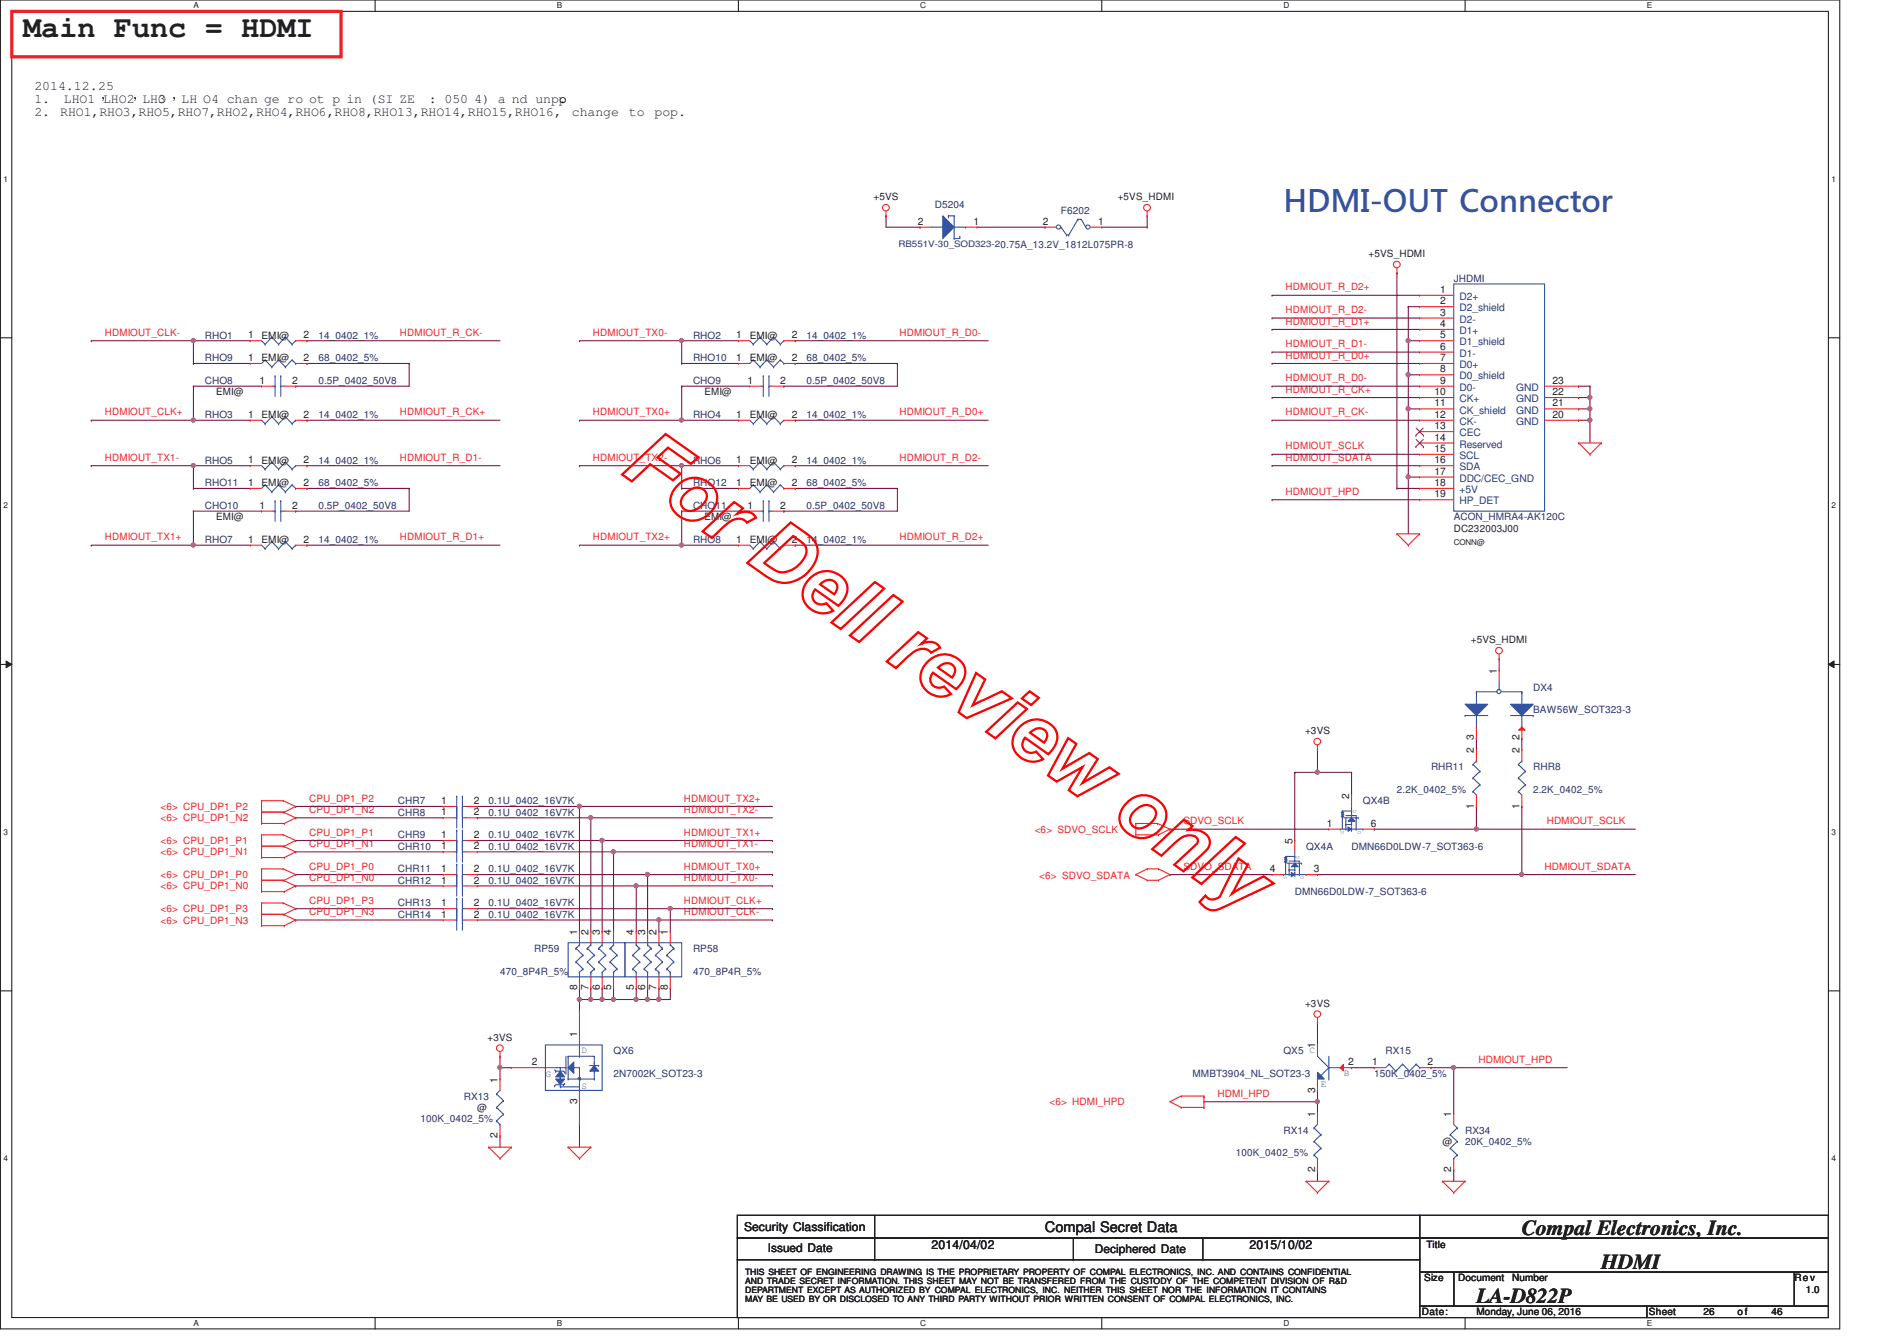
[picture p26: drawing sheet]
<svg xmlns="http://www.w3.org/2000/svg" width="297mm" height="210mm" viewBox="0 0 297 210" stroke-linecap="round" stroke-linejoin="round" font-family="sans-serif">
<defs><g id="words">
<text font-size="4.7" fill="#221f1f" x="3.6" y="5.7">Main Func = HDMI</text>
<text font-size="4.7" fill="#3452a4" x="201" y="33.2">HDMI-OUT Connector</text>
<g font-size="3.3" fill="#221f1f">
<text x="238.3" y="193.3">Compal Electronics, Inc.</text>
<text x="231.2" y="203.9">LA-D822P</text>
<text x="250.7" y="198.6">HDMI</text>
</g>
<text font-size="2.3" fill="#221f1f" x="163.6" y="192.9">Compal Secret Data</text>
<g font-size="2.1" fill="#221f1f">
<text x="5.4" y="14.1">2014.12.25</text>
<text x="5.4" y="16.1">1.</text>
<text x="10" y="16.1">LHO1 LHO2 LHO</text>
<text x="24.7" y="16.1">3</text>
<text x="28.4" y="16.1">LH O4 chan ge ro ot p in (SI ZE</text>
<text x="67.2" y="16.1">: 050 4) a nd unpo</text>
<text x="87.5" y="16.1">p</text>
<text x="87.5" y="16.1">.</text>
<text x="5.4" y="18.2">2.</text>
<text x="9.4" y="18.2">RHO1,RHO3,RHO5,RHO7,RHO2,RHO4,RHO6,RHO8,RHO13,RHO14,RHO15,RHO16,</text>
<text x="89.6" y="18.2">change</text>
<text x="98.5" y="18.2">to</text>
<text x="102.5" y="18.2">pop.</text>
</g>
<g font-size="1.9" fill="#221f1f">
<text x="116.5" y="192.6">Security Classification</text>
<text x="120.2" y="196">Issued Date</text>
<text x="145.8" y="195.6">2014/04/02</text>
<text x="171.5" y="196.2">Deciphered Date</text>
<text x="195.6" y="195.6">2015/10/02</text>
</g>
<g font-size="1.6" fill="#221f1f">
<text x="136.8" y="31.3">+5VS</text>
<text x="143.7" y="35.2">2</text>
<text x="152.4" y="35.2">1</text>
<text x="163.3" y="35.2">2</text>
<text x="172" y="35.2">1</text>
<text x="175" y="31.3">+5VS_HDMI</text>
<text x="214.3" y="40.2">+5VS_HDMI</text>
<text x="225.5" y="45.8">1</text>
<text x="225.5" y="47.6">2</text>
<text x="38.8" y="53">1</text>
<text x="41" y="53">EMI@</text>
<text x="47.5" y="53">2</text>
<text x="115.3" y="53">1</text>
<text x="117.4" y="53">EMI@</text>
<text x="124" y="53">2</text>
<text x="225.5" y="49.4">3</text>
<text x="225.5" y="51.2">4</text>
<text x="225.5" y="53">5</text>
<text x="38.8" y="56.5">1</text>
<text x="41" y="56.6">EMI@</text>
<text x="47.5" y="56.5">2</text>
<text x="115.3" y="56.5">1</text>
<text x="117.4" y="56.6">EMI@</text>
<text x="124" y="56.5">2</text>
<text x="225.5" y="54.7">6</text>
<text x="225.5" y="56.5">7</text>
<text x="225.5" y="58.3">8</text>
<text x="33.8" y="61.9">EMI@</text>
<text x="38.8" y="65.4">1</text>
<text x="40.6" y="60.1">1</text>
<text x="41" y="65.4">EMI@</text>
<text x="45.7" y="60.1">2</text>
<text x="47.5" y="65.4">2</text>
<text x="110.3" y="61.9">EMI@</text>
<text x="115.3" y="65.4">1</text>
<text x="117.1" y="60.1">1</text>
<text x="117.4" y="65.4">EMI@</text>
<text x="122.2" y="60.1">2</text>
<text x="124" y="65.4">2</text>
<text x="224.6" y="61.8">10</text>
<text x="224.6" y="63.6">11</text>
<text x="224.6" y="65.4">12</text>
<text x="225.5" y="60.1">9</text>
<text x="243.1" y="65.4">20</text>
<text x="243.1" y="63.6">21</text>
<text x="243.1" y="61.8">22</text>
<text x="243.1" y="60.1">23</text>
<text x="224.6" y="67.2">13</text>
<text x="224.6" y="69">14</text>
<text x="224.6" y="70.7">15</text>
<text x="38.8" y="72.5">1</text>
<text x="38.8" y="76.1">1</text>
<text x="41" y="72.6">EMI@</text>
<text x="41" y="76.1">EMI@</text>
<text x="47.5" y="72.5">2</text>
<text x="47.5" y="76.1">2</text>
<text x="115.3" y="76.1">1</text>
<text x="115.3" y="72.5">1</text>
<text x="117.4" y="76.1">EMI@</text>
<text x="117.4" y="72.6">EMI@</text>
<text x="124" y="76.1">2</text>
<text x="124" y="72.5">2</text>
<text x="224.6" y="72.5">16</text>
<text x="224.6" y="74.3">17</text>
<text x="224.6" y="76.1">18</text>
<text x="224.6" y="77.8">19</text>
<text x="33.8" y="81.4">EMI@</text>
<text x="40.6" y="79.6">1</text>
<text x="45.7" y="79.6">2</text>
<text x="110.3" y="81.4">EMI@</text>
<text x="117.1" y="79.6">1</text>
<text x="122.2" y="79.6">2</text>
<text x="227.6" y="83.2">DC232003J00</text>
<text x="38.8" y="85">1</text>
<text x="41" y="85">EMI@</text>
<text x="47.5" y="85">2</text>
<text x="115.3" y="85">1</text>
<text x="117.4" y="85">EMI@</text>
<text x="124" y="85">2</text>
<text x="230.3" y="100.7">+5VS_HDMI</text>
<text x="234.4" y="105.4" transform="rotate(-90 234.4 105.4)">1</text>
<text x="204.3" y="114.9">+3VS</text>
<text x="230.8" y="117.9" transform="rotate(-90 230.8 117.9)">2</text>
<text x="230.8" y="115.9" transform="rotate(-90 230.8 115.9)">3</text>
<text x="237.9" y="117.9" transform="rotate(-90 237.9 117.9)">2</text>
<text x="237.9" y="115.9" transform="rotate(-90 237.9 115.9)">2</text>
<text x="69.1" y="125.8">1</text>
<text x="74.2" y="125.8">2</text>
<text x="211.2" y="125" transform="rotate(-90 211.2 125)">2</text>
<text x="69.1" y="127.6">1</text>
<text x="69.1" y="131.2">1</text>
<text x="74.2" y="127.6">2</text>
<text x="74.2" y="131.2">2</text>
<text x="207.7" y="129.4">1</text>
<text x="214.6" y="129.4">6</text>
<text x="230.8" y="126.6" transform="rotate(-90 230.8 126.6)">1</text>
<text x="237.9" y="126.6" transform="rotate(-90 237.9 126.6)">1</text>
<text x="69.1" y="133">1</text>
<text x="69.1" y="136.5">1</text>
<text x="74.2" y="133">2</text>
<text x="74.2" y="136.5">2</text>
<text x="198.8" y="136.5">4</text>
<text x="202.4" y="132.1" transform="rotate(-90 202.4 132.1)">5</text>
<text x="205.7" y="136.5">3</text>
<text x="69.1" y="138.3">1</text>
<text x="69.1" y="141.8">1</text>
<text x="69.1" y="143.6">1</text>
<text x="74.2" y="138.3">2</text>
<text x="74.2" y="141.8">2</text>
<text x="74.2" y="143.6">2</text>
<text x="90.4" y="146.3" transform="rotate(-90 90.4 146.3)">1</text>
<text x="92.1" y="146.3" transform="rotate(-90 92.1 146.3)">2</text>
<text x="93.9" y="146.3" transform="rotate(-90 93.9 146.3)">3</text>
<text x="95.7" y="146.3" transform="rotate(-90 95.7 146.3)">4</text>
<text x="99.2" y="146.3" transform="rotate(-90 99.2 146.3)">4</text>
<text x="101" y="146.3" transform="rotate(-90 101 146.3)">3</text>
<text x="102.8" y="146.3" transform="rotate(-90 102.8 146.3)">2</text>
<text x="104.6" y="146.3" transform="rotate(-90 104.6 146.3)">1</text>
<text x="90.4" y="155" transform="rotate(-90 90.4 155)">8</text>
<text x="92.1" y="155" transform="rotate(-90 92.1 155)">7</text>
<text x="93.9" y="155" transform="rotate(-90 93.9 155)">6</text>
<text x="95.7" y="155" transform="rotate(-90 95.7 155)">5</text>
<text x="99.2" y="155" transform="rotate(-90 99.2 155)">5</text>
<text x="101" y="155" transform="rotate(-90 101 155)">6</text>
<text x="102.8" y="155" transform="rotate(-90 102.8 155)">7</text>
<text x="104.6" y="155" transform="rotate(-90 104.6 155)">8</text>
<text x="204.3" y="157.6">+3VS</text>
<text x="76.3" y="162.9">+3VS</text>
<text x="83.3" y="166.7">2</text>
<text x="90.4" y="162.3" transform="rotate(-90 90.4 162.3)">1</text>
<text x="205.9" y="164.1" transform="rotate(-90 205.9 164.1)">1</text>
<text x="211.1" y="166.7">2</text>
<text x="214.8" y="166.7">1</text>
<text x="223.5" y="166.7">2</text>
<text x="74.7" y="173.9">@</text>
<text x="77.9" y="169.4" transform="rotate(-90 77.9 169.4)">1</text>
<text x="90.4" y="172.8" transform="rotate(-90 90.4 172.8)">3</text>
<text x="205.9" y="171" transform="rotate(-90 205.9 171)">3</text>
<text x="77.9" y="178.1" transform="rotate(-90 77.9 178.1)">2</text>
<text x="205.9" y="174.8" transform="rotate(-90 205.9 174.8)">1</text>
<text x="225.9" y="179.2">@</text>
<text x="227.2" y="174.8" transform="rotate(-90 227.2 174.8)">1</text>
<text x="205.9" y="183.5" transform="rotate(-90 205.9 183.5)">2</text>
<text x="227.2" y="183.5" transform="rotate(-90 227.2 183.5)">2</text>
<text x="223.4" y="195.4">Title</text>
<text x="223" y="200.6">Size</text>
<text x="228.3" y="200.6">Document</text>
<text x="236.8" y="200.6">Number</text>
<text x="281" y="200.6">Rev</text>
<text x="282.7" y="202.3">1.0</text>
<text x="222.6" y="205.9">Date:</text>
<text x="231.2" y="205.9">Monday, June 06, 2016</text>
<text x="258.2" y="205.9">Sheet</text>
<text x="266.7" y="205.9">26</text>
<text x="272.1" y="205.9">o f</text>
<text x="277.4" y="205.9">46</text>
</g>
<g font-size="1.6" fill="#272972">
<text x="146.4" y="32.6">D5204</text>
<text x="166.1" y="33.4">F6202</text>
<text x="227.6" y="44.1">JHDMI</text>
<text x="32.1" y="53">RHO1</text>
<text x="49.8" y="53">14_0402_1%</text>
<text x="108.5" y="53">RHO2</text>
<text x="126.3" y="53">14_0402_1%</text>
<text x="32.1" y="56.6">RHO9</text>
<text x="49.8" y="56.6">68_0402_5%</text>
<text x="108.5" y="56.6">RHO10</text>
<text x="126.3" y="56.6">68_0402_5%</text>
<text x="32.1" y="65.4">RHO3</text>
<text x="32.1" y="60.1">CHO8</text>
<text x="49.8" y="65.4">14_0402_1%</text>
<text x="49.8" y="60.1">0.5P_0402_50V8</text>
<text x="108.5" y="65.4">RHO4</text>
<text x="108.5" y="60.1">CHO9</text>
<text x="126.3" y="65.4">14_0402_1%</text>
<text x="126.3" y="60.1">0.5P_0402_50V8</text>
<text x="32.1" y="72.6">RHO5</text>
<text x="32.1" y="76.1">RHO11</text>
<text x="49.8" y="72.6">14_0402_1%</text>
<text x="49.8" y="76.1">68_0402_5%</text>
<text x="108.5" y="76.1">RHO12</text>
<text x="108.5" y="72.6">RHO6</text>
<text x="126.3" y="72.6">14_0402_1%</text>
<text x="126.3" y="76.1">68_0402_5%</text>
<text x="32.1" y="79.7">CHO10</text>
<text x="49.8" y="79.7">0.5P_0402_50V8</text>
<text x="108.5" y="79.7">CHO11</text>
<text x="126.3" y="79.7">0.5P_0402_50V8</text>
<text x="227.6" y="81.4">ACON_HMRA4-AK120C</text>
<text x="32.1" y="85">RHO7</text>
<text x="49.8" y="85">14_0402_1%</text>
<text x="108.5" y="85">RHO8</text>
<text x="126.3" y="85">14_0402_1%</text>
<text x="240.1" y="108.1">DX4</text>
<text x="240.1" y="111.7">BAW56W_SOT323-3</text>
<text x="62.3" y="125.9">CHR7</text>
<text x="76.5" y="125.9">0.1U_0402_16V7K</text>
<text x="213.4" y="125.9">QX4B</text>
<text x="218.7" y="124.1">2.2K_0402_5%</text>
<text x="224.1" y="120.6">RHR11</text>
<text x="240.1" y="120.6">RHR8</text>
<text x="240.1" y="124.1">2.2K_0402_5%</text>
<text x="62.3" y="127.7">CHR8</text>
<text x="62.3" y="131.2">CHR9</text>
<text x="76.5" y="127.7">0.1U_0402_16V7K</text>
<text x="76.5" y="131.2">0.1U_0402_16V7K</text>
<text x="62.3" y="133">CHR10</text>
<text x="62.3" y="136.6">CHR11</text>
<text x="76.5" y="133">0.1U_0402_16V7K</text>
<text x="76.5" y="136.6">0.1U_0402_16V7K</text>
<text x="204.5" y="133">QX4A</text>
<text x="211.6" y="133">DMN66D0LDW-7_SOT363-6</text>
<text x="62.3" y="138.3">CHR12</text>
<text x="62.3" y="141.9">CHR13</text>
<text x="62.3" y="143.7">CHR14</text>
<text x="76.5" y="138.3">0.1U_0402_16V7K</text>
<text x="76.5" y="141.9">0.1U_0402_16V7K</text>
<text x="76.5" y="143.7">0.1U_0402_16V7K</text>
<text x="202.7" y="140.1">DMN66D0LDW-7_SOT363-6</text>
<text x="83.6" y="149">RP59</text>
<text x="108.5" y="149">RP58</text>
<text x="78.3" y="152.6">470_8P4R_5%</text>
<text x="108.5" y="152.6">470_8P4R_5%</text>
<text x="96.1" y="165">QX6</text>
<text x="201" y="165">QX5 C</text>
<text x="217" y="165">RX15</text>
<text x="72.6" y="172.1">RX13</text>
<text x="96.1" y="168.6">2N7002K_SOT23-3</text>
<text x="186.7" y="168.6">MMBT3904_NL_SOT23-3</text>
<text x="215.2" y="168.6">150K_0402_5%</text>
<text x="65.8" y="175.7">100K_0402_5%</text>
<text x="201" y="177.4">RX14</text>
<text x="229.4" y="177.4">RX34</text>
<text x="229.4" y="179.2">20K_0402_5%</text>
<text x="193.5" y="181">100K_0402_5%</text>
</g>
<g font-size="1.6" fill="#ed2023">
<text x="201.3" y="45.5">HDMIOUT_R_D2+</text>
<text x="16.4" y="52.6">HDMIOUT_CLK-</text>
<text x="62.6" y="52.6">HDMIOUT_R_CK-</text>
<text x="92.9" y="52.6">HDMIOUT_TX0-</text>
<text x="140.9" y="52.6">HDMIOUT_R_D0-</text>
<text x="201.3" y="49">HDMIOUT_R_D2-</text>
<text x="201.3" y="50.8">HDMIOUT_R_D1+</text>
<text x="201.3" y="54.4">HDMIOUT_R_D1-</text>
<text x="201.3" y="59.7">HDMIOUT_R_D0-</text>
<text x="201.3" y="56.1">HDMIOUT_R_D0+</text>
<text x="16.4" y="65">HDMIOUT_CLK+</text>
<text x="62.6" y="65">HDMIOUT_R_CK+</text>
<text x="92.9" y="65">HDMIOUT_TX0+</text>
<text x="140.9" y="65">HDMIOUT_R_D0+</text>
<text x="201.3" y="61.5">HDMIOUT_R_CK+</text>
<text x="201.3" y="65">HDMIOUT_R_CK-</text>
<text x="201.3" y="70.4">HDMIOUT_SCLK</text>
<text x="16.4" y="72.1">HDMIOUT_TX1-</text>
<text x="62.6" y="72.1">HDMIOUT_R_D1-</text>
<text x="92.9" y="72.1">HDMIOUT_TX2-</text>
<text x="140.9" y="72.1">HDMIOUT_R_D2-</text>
<text x="201.3" y="72.1">HDMIOUT_SDATA</text>
<text x="201.3" y="77.5">HDMIOUT_HPD</text>
<text x="16.4" y="84.6">HDMIOUT_TX1+</text>
<text x="62.6" y="84.6">HDMIOUT_R_D1+</text>
<text x="92.9" y="84.6">HDMIOUT_TX2+</text>
<text x="140.9" y="84.6">HDMIOUT_R_D2+</text>
<text x="48.4" y="125.5">CPU_DP1_P2</text>
<text x="107.1" y="125.5">HDMIOUT_TX2+</text>
<text x="25.1" y="126.8">&lt;6&gt; CPU_DP1_P2</text>
<text x="25.1" y="128.6">&lt;6&gt; CPU_DP1_N2</text>
<text x="48.4" y="130.8">CPU_DP1_P1</text>
<text x="48.4" y="127.2">CPU_DP1_N2</text>
<text x="107.1" y="127.2">HDMIOUT_TX2-</text>
<text x="107.1" y="130.8">HDMIOUT_TX1+</text>
<text x="162" y="130.3">&lt;6&gt; SDVO_SCLK</text>
<text x="185.3" y="129">SDVO_SCLK</text>
<text x="242.2" y="129">HDMIOUT_SCLK</text>
<text x="25.1" y="132.1">&lt;6&gt; CPU_DP1_P1</text>
<text x="25.1" y="133.9">&lt;6&gt; CPU_DP1_N1</text>
<text x="25.1" y="137.4">&lt;6&gt; CPU_DP1_P0</text>
<text x="48.4" y="136.1">CPU_DP1_P0</text>
<text x="48.4" y="137.9">CPU_DP1_N0</text>
<text x="48.4" y="132.6">CPU_DP1_N1</text>
<text x="107.1" y="132.6">HDMIOUT_TX1-</text>
<text x="107.1" y="137.9">HDMIOUT_TX0-</text>
<text x="107.1" y="136.1">HDMIOUT_TX0+</text>
<text x="162.7" y="137.6">&lt;6&gt; SDVO_SDATA</text>
<text x="185.3" y="136.1">SDVO_SDATA</text>
<text x="241.9" y="136.1">HDMIOUT_SDATA</text>
<text x="25.1" y="139.2">&lt;6&gt; CPU_DP1_N0</text>
<text x="25.1" y="142.8">&lt;6&gt; CPU_DP1_P3</text>
<text x="48.4" y="141.5">CPU_DP1_P3</text>
<text x="48.4" y="143.2">CPU_DP1_N3</text>
<text x="107.1" y="143.2">HDMIOUT_CLK-</text>
<text x="107.1" y="141.5">HDMIOUT_CLK+</text>
<text x="25.1" y="144.6">&lt;6&gt; CPU_DP1_N3</text>
<text x="231.5" y="166.4">HDMIOUT_HPD</text>
<text x="164.3" y="173">&lt;6&gt; HDMI_HPD</text>
<text x="190.6" y="171.7">HDMI_HPD</text>
</g>
<g font-size="1.6" fill="#19427d">
<text x="228.5" y="46.9">D2+</text>
<text x="228.5" y="48.7">D2_shield</text>
<text x="228.5" y="50.5">D2-</text>
<text x="228.5" y="52.3">D1+</text>
<text x="228.5" y="54.1">D1_shield</text>
<text x="228.5" y="55.8">D1-</text>
<text x="228.5" y="57.6">D0+</text>
<text x="228.5" y="59.4">D0_shield</text>
<text x="228.5" y="61.2">D0-</text>
<text x="228.5" y="62.9">CK+</text>
<text x="228.5" y="64.7">CK_shield</text>
<text x="237.4" y="64.7">GND</text>
<text x="237.4" y="62.9">GND</text>
<text x="237.4" y="61.2">GND</text>
<text x="228.5" y="66.5">CK-</text>
<text x="228.5" y="68.3">CEC</text>
<text x="228.5" y="70.1">Reserved</text>
<text x="228.5" y="71.8">SCL</text>
<text x="237.4" y="66.5">GND</text>
<text x="228.5" y="73.6">SDA</text>
<text x="228.5" y="75.4">DDC/CEC_GND</text>
<text x="228.5" y="77.2">+5V</text>
<text x="228.5" y="78.9">HP_DET</text>
</g>
<g font-size="1.5" fill="#3452a4">
<text x="91.1" y="164.8">D</text>
<text x="85.4" y="168.5">G</text>
<text x="91.1" y="170.5">S</text>
<text x="206.8" y="170.1">E</text>
<text x="210.4" y="168.3">B</text>
</g>
<text font-size="1.4" fill="#272972" x="140.7" y="38.6">RB551V-30_SOD323-20.75A_13.2V_1812L075PR-8</text>
<g font-size="1.4" fill="#221f1f">
<text x="116.7" y="199.6">THIS SHEET OF ENGINEERING DRAWING IS THE PROPRIETARY PROPERTY OF COMPAL ELECTRONICS, INC. AND CONTAINS CONFIDENTIAL</text>
<text x="116.7" y="201">AND TRADE SECRET INFORMATION. THIS SHEET MAY NOT BE TRANSFERED FROM THE CUSTODY OF THE COMPETENT DIVISION OF R&amp;D</text>
<text x="116.7" y="202.4">DEPARTMENT EXCEPT AS AUTHORIZED BY COMPAL ELECTRONICS, INC. NEITHER THIS SHEET NOR THE INFORMATION IT CONTAINS</text>
<text x="116.7" y="203.8">MAY BE USED BY OR DISCLOSED TO ANY THIRD PARTY WITHOUT PRIOR WRITTEN CONSENT OF COMPAL ELECTRONICS, INC.</text>
</g>
<g font-size="1.3" fill="#221f1f">
<text x="30.3" y="1.3">A</text>
<text x="87.2" y="1.3">B</text>
<text x="144.1" y="1.3">C</text>
<text x="201" y="1.3">D</text>
<text x="257.9" y="1.3">E</text>
<text x=".5" y="28.4">1</text>
<text x="286.8" y="28.4">1</text>
<text x=".5" y="79.5">2</text>
<text x="286.8" y="79.5">2</text>
<text x="227.6" y="85.3">CONN@</text>
<text x=".5" y="130.7">3</text>
<text x="286.8" y="130.7">3</text>
<text x=".5" y="181.8">4</text>
<text x="286.8" y="181.8">4</text>
<text x="30.3" y="207.5">A</text>
<text x="87.2" y="207.5">B</text>
<text x="144.1" y="207.5">C</text>
<text x="201" y="207.5">D</text>
<text x="257.9" y="207.5">E</text>
</g>
<g font-size=".8" fill="#3452a4">
<text x="210.4" y="130.5" transform="rotate(-90 210.4 130.5)">S</text>
<text x="212.3" y="127.3" transform="rotate(-90 212.3 127.3)">G</text>
<text x="213.1" y="130.5" transform="rotate(-90 213.1 130.5)">D</text>
<text x="201.5" y="137.6" transform="rotate(-90 201.5 137.6)">S</text>
<text x="203.5" y="134.4" transform="rotate(-90 203.5 134.4)">G</text>
<text x="204.2" y="137.6" transform="rotate(-90 204.2 137.6)">D</text>
</g>
</g></defs>
<path d="M.1 0h288v208h-288zM1.8 1.8h284.5v204.4h-284.5z" fill="none" stroke="#221f1f" stroke-width=".17"/>
<g fill="#fff">
<path d="M30.3 .2h.8v1.4h-.8z"/>
<path d="M30.3 206.4h.8v1.4h-.8z"/>
</g>
<path d="M58.7 0v1.8M58.7 206.2v1.8" fill="none" stroke="#221f1f" stroke-width=".17"/>
<g fill="#fff">
<path d="M87.2 .2h.8v1.4h-.8z"/>
<path d="M87.2 206.4h.8v1.4h-.8z"/>
</g>
<path d="M115.6 0v1.8M115.6 206.2v1.8" fill="none" stroke="#221f1f" stroke-width=".17"/>
<g fill="#fff">
<path d="M144.1 .2h.9v1.4h-.9z"/>
<path d="M144.1 206.4h.9v1.4h-.9z"/>
</g>
<path d="M172.5 0v1.8M172.5 206.2v1.8" fill="none" stroke="#221f1f" stroke-width=".17"/>
<g fill="#fff">
<path d="M201 .2h.9v1.4h-.9z"/>
<path d="M201 206.4h.9v1.4h-.9z"/>
</g>
<path d="M229.4 0v1.8M229.4 206.2v1.8" fill="none" stroke="#221f1f" stroke-width=".17"/>
<g fill="#fff">
<path d="M257.9 .2h.8v1.4h-.8z"/>
<path d="M257.9 206.4h.8v1.4h-.8z"/>
<path d="M.5 27.3h.7v1.4h-.7z"/>
<path d="M286.8 27.3h.6v1.4h-.6z"/>
<path d="M.5 78.4h.7v1.4h-.7z"/>
<path d="M286.8 78.4h.6v1.4h-.6z"/>
</g>
<path d="M.1 52.9h1.7M286.3 52.9h1.8" fill="none" stroke="#221f1f" stroke-width=".17"/>
<g fill="#fff">
<path d="M.5 129.5h.7v1.4h-.7z"/>
<path d="M286.8 129.5h.6v1.4h-.6z"/>
</g>
<path d="M.1 104h1.7M286.3 104h1.8" fill="none" stroke="#221f1f" stroke-width=".17"/>
<path d="M1 103.5l.8 .5-.8 .5z" fill="#221f1f"/>
<path d="M1 103.5l.8 .5-.8 .5z" fill="none" stroke="#221f1f" stroke-width=".16"/>
<path d="M286.3 104l.9-.5v1z" fill="#221f1f"/>
<path d="M286.3 104l.9-.5v1z" fill="none" stroke="#221f1f" stroke-width=".16"/>
<g fill="#fff">
<path d="M.5 180.6h.7v1.4h-.7z"/>
<path d="M286.8 180.6h.6v1.4h-.6z"/>
</g>
<path d="M.1 155.1h1.7M286.3 155.1h1.8" fill="none" stroke="#221f1f" stroke-width=".17"/>
<path d="M1.8 1.8h51.6v7.1h-51.6z" fill="none" stroke="#ed2023" stroke-width=".51"/>
<g fill="none" stroke="#7e1442" stroke-width=".17">
<path d="M199.2 49.8h.1M199.2 49.8h23.1M220.5 48h.1M220.5 53.3h.1M220.5 48v5.3M220.5 53.3h1.8M199.2 62.2h.1M199.2 72.9h.1M199.2 71.1h.1M199.2 62.2h23.1M199.2 72.9h23.1M199.2 71.1h23.1"/>
<path d="M247.2 64h.1M249 60.4h.1M249 62.2h.1M249 60.4v3.6h-1.8"/>
</g>
<circle cx="248.9" cy="64" r=".32" fill="#ba539f"/>
<circle cx="248.9" cy="64" r=".32" fill="none" stroke="#ba539f" stroke-width=".17"/>
<circle cx="248.9" cy="62.2" r=".32" fill="#ba539f"/>
<circle cx="248.9" cy="62.2" r=".32" fill="none" stroke="#ba539f" stroke-width=".17"/>
<path d="M247.2 62.2h.1M247.2 62.2h1.8M249 64h.1M249 65.8h.1M249 64v5.3" fill="none" stroke="#7e1442" stroke-width=".17"/>
<circle cx="248.9" cy="65.8" r=".32" fill="#ba539f"/>
<circle cx="248.9" cy="65.8" r=".32" fill="none" stroke="#ba539f" stroke-width=".17"/>
<path d="M199.2 55.1h.1M199.2 55.1h23.1M220.5 74.7h.1M220.5 74.7v8.9M247.2 60.4h.1M247.2 65.8h.1M247.2 60.4h1.8M247.2 65.8h1.8" fill="none" stroke="#7e1442" stroke-width=".17"/>
<circle cx="220.5" cy="74.6" r=".32" fill="#ba539f"/>
<circle cx="220.5" cy="74.6" r=".32" fill="none" stroke="#ba539f" stroke-width=".17"/>
<g fill="none" stroke="#7e1442" stroke-width=".17">
<path d="M199.2 51.6h.1M199.2 46.2h.1M199.2 56.9h.1M199.2 51.6h23.1M199.2 46.2h23.1M199.2 56.9h23.1M220.5 48h.1M220.5 48h1.8M199.2 60.4h.1M199.2 65.8h.1M199.2 60.4h23.1M199.2 65.8h23.1"/>
<path d="M220.5 64h.1M220.5 64v10.7"/>
</g>
<circle cx="220.5" cy="64" r=".32" fill="#ba539f"/>
<circle cx="220.5" cy="64" r=".32" fill="none" stroke="#ba539f" stroke-width=".17"/>
<path d="M220.5 58.7h.1M220.5 53.3h.1M220.5 53.3v10.7M199.2 78.2h.1M199.2 78.2h23.1M218.7 76.4h.1M218.7 76.4h3.6M220.5 74.7h.1M220.5 64h.1M220.5 74.7h1.8M220.5 64h1.8" fill="none" stroke="#7e1442" stroke-width=".17"/>
<circle cx="220.5" cy="58.6" r=".32" fill="#ba539f"/>
<circle cx="220.5" cy="58.6" r=".32" fill="none" stroke="#ba539f" stroke-width=".17"/>
<circle cx="220.5" cy="53.3" r=".32" fill="#ba539f"/>
<circle cx="220.5" cy="53.3" r=".32" fill="none" stroke="#ba539f" stroke-width=".17"/>
<g fill="none" stroke="#7e1442" stroke-width=".17">
<path d="M14.3 53.3h.1M14.3 53.3h16M30.3 53.3h.1M30.3 53.3v3.6M48.1 53.3h.1M48.1 53.3h30.2M90.7 53.3h.1M90.7 53.3h16M124.5 53.3h.1M124.5 53.3h30.2M218.7 42.7h.1M218.7 42.7v33.7"/>
<path d="M220.5 58.7h.1M220.5 58.7h1.8M14.3 65.8h.1M14.3 72.9h.1M14.3 65.8h16M14.3 72.9h16M48.1 65.8h.1M48.1 72.9h.1M48.1 65.8h30.2M48.1 72.9h30.2M90.7 65.8h.1M90.7 72.9h.1"/>
<path d="M90.7 65.8h16M90.7 72.9h16M124.5 65.8h.1M124.5 72.9h.1M124.5 65.8h30.2M124.5 72.9h30.2M14.3 85.3h.1M14.3 85.3h16M48.1 85.3h.1M48.1 85.3h30.2M90.7 85.3h.1M90.7 85.3h16"/>
<path d="M124.5 85.3h.1M124.5 85.3h30.2"/>
</g>
<circle cx="30.3" cy="53.3" r=".32" fill="#ba539f"/>
<circle cx="30.3" cy="53.3" r=".32" fill="none" stroke="#ba539f" stroke-width=".17"/>
<g fill="none" stroke="#7e1442" stroke-width=".17">
<path d="M30.3 56.9h.1M30.3 53.3h.1M30.3 56.9h8.9M30.3 53.3h8.9M48.1 56.9h.1M48.1 56.9h16M64.1 56.9h.1M64.1 56.9v3.5h-17.8M30.3 60.4h.1M30.3 65.8h.1M30.3 60.4h10.7M30.3 60.4v5.4"/>
<path d="M30.3 65.8h8.9M46.3 60.4h.1"/>
</g>
<circle cx="30.3" cy="65.8" r=".32" fill="#ba539f"/>
<circle cx="30.3" cy="65.8" r=".32" fill="none" stroke="#ba539f" stroke-width=".17"/>
<g fill="none" stroke="#7e1442" stroke-width=".17">
<path d="M30.3 72.9h.1M30.3 76.4h.1M30.3 72.9v3.5M30.3 76.4h8.9M48.1 76.4h.1M48.1 76.4h16M64.1 76.4h.1M64.1 76.4v3.6h-17.8M30.3 80h.1M30.3 85.3h.1M30.3 80v5.3M30.3 80h10.7"/>
<path d="M30.3 85.3h8.9M46.3 80h.1"/>
</g>
<circle cx="30.3" cy="85.3" r=".32" fill="#ba539f"/>
<circle cx="30.3" cy="85.3" r=".32" fill="none" stroke="#ba539f" stroke-width=".17"/>
<path d="M30.3 72.9h.1M30.3 72.9h8.9" fill="none" stroke="#7e1442" stroke-width=".17"/>
<circle cx="30.3" cy="72.9" r=".32" fill="#ba539f"/>
<circle cx="30.3" cy="72.9" r=".32" fill="none" stroke="#ba539f" stroke-width=".17"/>
<path d="M106.7 53.3h.1M106.7 53.3v3.6" fill="none" stroke="#7e1442" stroke-width=".17"/>
<circle cx="106.7" cy="53.3" r=".32" fill="#ba539f"/>
<circle cx="106.7" cy="53.3" r=".32" fill="none" stroke="#ba539f" stroke-width=".17"/>
<path d="M106.7 56.9h.1M106.7 56.9h8.9M124.5 56.9h.1M124.5 56.9h16M140.5 56.9h.1M140.5 56.9v3.5h-17.8M106.7 60.4h.1M106.7 65.8h.1M106.7 60.4h10.7M106.7 60.4v5.4M106.7 65.8h8.9M122.7 60.4h.1" fill="none" stroke="#7e1442" stroke-width=".17"/>
<circle cx="106.7" cy="65.8" r=".32" fill="#ba539f"/>
<circle cx="106.7" cy="65.8" r=".32" fill="none" stroke="#ba539f" stroke-width=".17"/>
<g fill="none" stroke="#7e1442" stroke-width=".17">
<path d="M106.7 53.3h.1M106.7 53.3h8.9M106.7 72.9h.1M106.7 76.4h.1M106.7 72.9v3.5M106.7 76.4h8.9M106.7 72.9h8.9M124.5 76.4h.1M124.5 76.4h16M140.5 76.4h.1M140.5 76.4v3.6h-17.8M106.7 80h.1"/>
<path d="M106.7 80v5.3M106.7 80h10.7M122.7 80h.1"/>
</g>
<circle cx="106.7" cy="72.9" r=".32" fill="#ba539f"/>
<circle cx="106.7" cy="72.9" r=".32" fill="none" stroke="#ba539f" stroke-width=".17"/>
<path d="M106.7 85.3h.1M106.7 85.3h8.9" fill="none" stroke="#7e1442" stroke-width=".17"/>
<circle cx="106.7" cy="85.3" r=".32" fill="#ba539f"/>
<circle cx="106.7" cy="85.3" r=".32" fill="none" stroke="#ba539f" stroke-width=".17"/>
<g fill="none" stroke="#7e1442" stroke-width=".17">
<path d="M138.7 33.8h.1M138.7 33.8v1.8h5.4M144.1 35.6h.1M153 35.6h10.6M163.6 35.6h.1M172.5 35.6h7.1M179.6 35.6h.1M179.6 33.8h.1M179.6 33.8v1.8M46.3 136.9h.1M46.3 138.7h.1M46.3 133.3h.1"/>
<path d="M46.3 131.6h.1M46.3 128h.1M46.3 126.2h.1M46.3 136.9h23.1M46.3 138.7h23.1M46.3 133.3h23.1M46.3 131.6h23.1M46.3 128h23.1M46.3 126.2h23.1M183.2 136.9h.1M183.2 129.8h.1M183.2 136.9h16"/>
<path d="M183.2 129.8h24.9M46.3 142.2h.1M46.3 144h.1M46.3 142.2h23.1M46.3 144h23.1M188.5 172.5h.1M188.5 172.5h17.8"/>
</g>
<circle cx="206.3" cy="172.4" r=".32" fill="#ba539f"/>
<circle cx="206.3" cy="172.4" r=".32" fill="none" stroke="#ba539f" stroke-width=".17"/>
<g fill="none" stroke="#7e1442" stroke-width=".17">
<path d="M74.7 126.2h.1M74.7 128h.1M74.7 136.9h26.7M74.7 138.7h24.9M74.7 126.2h16M74.7 128h17.8M74.7 131.6h19.6M74.7 133.3h21.4M94.3 131.6h.1M96.1 133.3h.1M99.6 138.7h.1M101.4 136.9h.1"/>
<path d="M206.3 136.9h.1M238.3 126.2h.1M238.3 126.2v10.7h-32M74.7 144h28.5M74.7 142.2h30.3M103.2 144h.1M105 142.2h.1M206.3 170.7h.1M206.3 160h.1M206.3 160v3.6M206.3 170.7v1.8M211.6 167.1h.1"/>
<path d="M211.6 167.1h3.6M224.1 167.1h.1M224.1 167.1h3.5M227.6 167.1h.1M227.6 167.1v7.1M206.3 183.1h.1M206.3 183.1v1.8M227.6 183.1h.1M227.6 183.1v1.8"/>
</g>
<circle cx="238.3" cy="136.9" r=".32" fill="#ba539f"/>
<circle cx="238.3" cy="136.9" r=".32" fill="none" stroke="#ba539f" stroke-width=".17"/>
<path d="M215.2 129.8h.1M231.2 126.2h.1M231.2 126.2v3.6h-16" fill="none" stroke="#7e1442" stroke-width=".17"/>
<circle cx="231.2" cy="129.8" r=".32" fill="#ba539f"/>
<circle cx="231.2" cy="129.8" r=".32" fill="none" stroke="#ba539f" stroke-width=".17"/>
<path d="M206.3 117.3h.1M206.3 117.3v3.6" fill="none" stroke="#7e1442" stroke-width=".17"/>
<circle cx="206.3" cy="120.9" r=".32" fill="#ba539f"/>
<circle cx="206.3" cy="120.9" r=".32" fill="none" stroke="#ba539f" stroke-width=".17"/>
<g fill="none" stroke="#7e1442" stroke-width=".17">
<path d="M231.2 115.6h.1M231.2 115.6v1.7M234.7 103.1h.1M234.7 103.1v1.8M238.3 115.6h.1M238.3 115.6v1.7M202.7 120.9h.1M202.7 120.9v10.7M202.7 120.9h3.6M211.6 120.9h.1M211.6 120.9v3.6M92.5 156.5h.1"/>
<path d="M92.5 154.7h.1M92.5 156.5h1.8M92.5 154.7v1.8M99.6 156.5h.1M99.6 154.7h.1M99.6 156.5h3.6M99.6 154.7v1.8M101.4 156.5h.1"/>
</g>
<circle cx="103.2" cy="156.4" r=".32" fill="#ba539f"/>
<circle cx="103.2" cy="156.4" r=".32" fill="none" stroke="#ba539f" stroke-width=".17"/>
<circle cx="101.4" cy="156.4" r=".32" fill="#ba539f"/>
<circle cx="101.4" cy="156.4" r=".32" fill="none" stroke="#ba539f" stroke-width=".17"/>
<path d="M90.7 156.5h.1M90.7 156.5h1.8M101.4 154.7h.1M101.4 154.7v1.8" fill="none" stroke="#7e1442" stroke-width=".17"/>
<circle cx="92.5" cy="156.4" r=".32" fill="#ba539f"/>
<circle cx="92.5" cy="156.4" r=".32" fill="none" stroke="#ba539f" stroke-width=".17"/>
<path d="M90.7 154.7h.1M90.7 154.7v1.8M96.1 156.5h.1M96.1 156.5h3.5" fill="none" stroke="#7e1442" stroke-width=".17"/>
<circle cx="99.6" cy="156.4" r=".32" fill="#ba539f"/>
<circle cx="99.6" cy="156.4" r=".32" fill="none" stroke="#ba539f" stroke-width=".17"/>
<circle cx="96" cy="156.4" r=".32" fill="#ba539f"/>
<circle cx="96" cy="156.4" r=".32" fill="none" stroke="#ba539f" stroke-width=".17"/>
<path d="M94.3 156.5h.1M94.3 154.7h.1M94.3 154.7v1.8M96.1 154.7h.1M96.1 154.7v1.8h-1.8M105 154.7h.1M105 154.7v1.8" fill="none" stroke="#7e1442" stroke-width=".17"/>
<circle cx="94.3" cy="156.4" r=".32" fill="#ba539f"/>
<circle cx="94.3" cy="156.4" r=".32" fill="none" stroke="#ba539f" stroke-width=".17"/>
<path d="M90.7 156.5h.1M90.7 156.5v1.7M103.2 154.7h.1M103.2 156.5h.1M103.2 154.7v1.8M103.2 156.5h1.8M78.3 177.8h.1M78.3 167.1h.1M78.3 167.1v1.8M78.3 177.8v1.8M90.7 176h.1M90.7 176v3.6" fill="none" stroke="#7e1442" stroke-width=".17"/>
<circle cx="90.7" cy="156.4" r=".32" fill="#ba539f"/>
<circle cx="90.7" cy="156.4" r=".32" fill="none" stroke="#ba539f" stroke-width=".17"/>
<path d="M78.3 167.1h.1M78.3 165.3h.1M78.3 167.1h1.8M78.3 165.3v1.8" fill="none" stroke="#7e1442" stroke-width=".17"/>
<circle cx="78.3" cy="167.1" r=".32" fill="#ba539f"/>
<circle cx="78.3" cy="167.1" r=".32" fill="none" stroke="#ba539f" stroke-width=".17"/>
<path d="M206.3 172.5h.1M206.3 172.5v1.7M227.6 167.1h.1M227.6 167.1h17.8" fill="none" stroke="#7e1442" stroke-width=".17"/>
<circle cx="227.6" cy="167.1" r=".32" fill="#ba539f"/>
<circle cx="227.6" cy="167.1" r=".32" fill="none" stroke="#ba539f" stroke-width=".17"/>
<path d="M90.7 126.2h.1M90.7 126.2v19.6M90.7 126.2h30.3M231.2 129.8h.1M231.2 129.8h24.9M238.3 136.9h.1M238.3 136.9h17.8" fill="none" stroke="#7e1442" stroke-width=".17"/>
<circle cx="90.7" cy="126.2" r=".32" fill="#ba539f"/>
<circle cx="90.7" cy="126.2" r=".32" fill="none" stroke="#ba539f" stroke-width=".17"/>
<path d="M92.5 128h.1M92.5 128v17.8" fill="none" stroke="#7e1442" stroke-width=".17"/>
<circle cx="92.5" cy="128" r=".32" fill="#ba539f"/>
<circle cx="92.5" cy="128" r=".32" fill="none" stroke="#ba539f" stroke-width=".17"/>
<path d="M92.5 128h.1M92.5 128h28.5M121 131.6h.1M121 131.6h-26.7v14.2M206.3 120.9h.1M206.3 120.9h5.3M94.3 145.8h.1" fill="none" stroke="#7e1442" stroke-width=".17"/>
<circle cx="94.3" cy="131.5" r=".32" fill="#ba539f"/>
<circle cx="94.3" cy="131.5" r=".32" fill="none" stroke="#ba539f" stroke-width=".17"/>
<path d="M96.1 133.3h.1M96.1 133.3v12.5M96.1 133.3h24.9M121 133.3h.1" fill="none" stroke="#7e1442" stroke-width=".17"/>
<circle cx="96" cy="133.3" r=".32" fill="#ba539f"/>
<circle cx="96" cy="133.3" r=".32" fill="none" stroke="#ba539f" stroke-width=".17"/>
<path d="M99.6 138.7h.1M99.6 138.7v7.1M99.6 138.7h21.4M121 138.7h.1" fill="none" stroke="#7e1442" stroke-width=".17"/>
<circle cx="99.6" cy="138.6" r=".32" fill="#ba539f"/>
<circle cx="99.6" cy="138.6" r=".32" fill="none" stroke="#ba539f" stroke-width=".17"/>
<path d="M101.4 136.9h.1M101.4 136.9v8.9M101.4 136.9h19.6M121 136.9h.1" fill="none" stroke="#7e1442" stroke-width=".17"/>
<circle cx="101.4" cy="136.9" r=".32" fill="#ba539f"/>
<circle cx="101.4" cy="136.9" r=".32" fill="none" stroke="#ba539f" stroke-width=".17"/>
<path d="M103.2 144h.1M103.2 144v1.8M103.2 144h17.8M121 144h.1" fill="none" stroke="#7e1442" stroke-width=".17"/>
<circle cx="103.2" cy="144" r=".32" fill="#ba539f"/>
<circle cx="103.2" cy="144" r=".32" fill="none" stroke="#ba539f" stroke-width=".17"/>
<path d="M105 142.2h.1M105 142.2v3.6M105 142.2h16M121 142.2h.1" fill="none" stroke="#7e1442" stroke-width=".17"/>
<circle cx="104.9" cy="142.2" r=".32" fill="#ba539f"/>
<circle cx="104.9" cy="142.2" r=".32" fill="none" stroke="#ba539f" stroke-width=".17"/>
<g fill="none" stroke="#ed2023" stroke-width=".17">
<path d="M138.7 33.8h.1M138.7 33.1v.7M179.6 33.8h.1M179.6 33.1v.7M218.7 42.7h.1M218.7 42v.7M115.6 76.4h.1M115.6 65.8h.1M115.6 76.4h1.8M115.6 65.8h1.8M122.7 76.4h1.8M122.7 65.8h1.8"/>
<path d="M124.5 76.4h.1M124.5 65.8h.1M247.2 69.3h.1M247.2 69.3h3.5M247.2 69.3l1.8 1.8M249 71.1h.1M250.7 69.3h.1M250.7 69.3l-1.7 1.8M218.7 83.6h.1M218.7 83.6h3.6M218.7 83.6l1.8 1.7M220.5 85.3h.1"/>
<path d="M222.3 83.6h.1M222.3 83.6l-1.8 1.7M206.3 117.3h.1M206.3 116.6v.7M234.7 103.1h.1M234.7 102.4v.7M41 125.3h.1M41 127.1h.1M41 128.9h.1M41 130.7h.1M41 132.5h.1M41 134.2h.1"/>
<path d="M41 136h.1M41 137.8h.1M41 139.6h.1M41 125.3h3.3M41 127.1h3.5M41 125.3v3.6M41 130.7v3.5M41 136v3.6M41 128.9h3.5M41 130.7h3.3M41 132.5h3.5M41 134.2h3.5"/>
<path d="M41 136h3.3M41 137.8h3.5M41 139.6h3.5M44.3 125.3h.1M44.3 127.1h.1M44.3 130.7h.1M44.3 132.5h.1M44.3 136h.1M44.3 137.8h.1M44.3 125.3l2 .9M44.3 127.1l2 .9M44.3 130.7l2 .9"/>
<path d="M44.3 132.5l2 .8M44.3 136l2 .9M44.3 137.8l2 .9M44.5 127.1h.1M44.5 128.9h.1M44.5 132.5h.1M44.5 134.2h.1M44.5 137.8h.1M44.5 139.6h.1M46.3 126.2h.1M46.3 128h.1M46.3 131.6h.1"/>
<path d="M46.3 133.3h.1M46.3 136.9h.1M46.3 138.7h.1M46.3 126.2l-1.8 .9M46.3 128l-1.8 .9M46.3 131.6l-1.8 .9M46.3 133.3l-1.8 .9M46.3 136.9l-1.8 .9M46.3 138.7l-1.8 .9M177.8 136.9h.1M177.8 128.9h.1M177.8 130.7h.1"/>
<path d="M177.8 128.9h3.4M177.8 130.7h3.6M177.8 136.9l1.8 .9M177.8 128.9v1.8M179.6 136h.1M179.6 137.8h.1M179.6 136h1.8M179.6 137.8h1.8M179.6 136l-1.8 .9M181.2 128.9h.1M181.2 128.9l2 .9M181.4 136h.1"/>
<path d="M181.4 137.8h.1M181.4 130.7h.1M181.4 136l1.8 .9M183.2 136.9h.1M183.2 129.8h.1M183.2 136.9l-1.8 .9M183.2 129.8l-1.8 .9M41 141.3h.1M41 143.1h.1M41 144.9h.1M41 141.3v3.6M41 141.3h3.3"/>
<path d="M41 143.1h3.5M41 144.9h3.5M44.3 141.3h.1M44.3 143.1h.1M44.3 141.3l2 .9M44.3 143.1l2 .9M44.5 143.1h.1M44.5 144.9h.1M46.3 142.2h.1M46.3 144h.1M46.3 142.2l-1.8 .9M46.3 144l-1.8 .9"/>
<path d="M206.3 159.3v.7M76.5 179.6h.1M76.5 179.6h3.6M76.5 179.6l1.8 1.7M78.3 165.3h.1M78.3 164.6v.7M80.1 179.6h.1M80.1 179.6l-1.8 1.7M89 179.6h.1M89 179.6h3.5M89 179.6l1.7 1.7M92.5 179.6h.1"/>
<path d="M92.5 179.6l-1.8 1.7M185 171.6h.1M185 173.3h.1M185 171.6l-1.8 .9 1.8 .8M185 171.6h3.5M185 173.3h3.5M188.5 171.6h.1M188.5 173.3h.1M188.5 171.7h.1M188.5 171.6v1.7M206.3 160h.1M227.6 174.2h.1"/>
<path d="M227.6 174.2v1.8M78.3 181.3h.1M90.7 181.3h.1M204.5 184.9h.1M204.5 184.9h3.6M204.5 184.9l1.8 1.8M206.3 186.7h.1M208.1 184.9h.1M208.1 184.9l-1.8 1.8M225.9 184.9h.1M225.9 184.9h3.5M225.9 184.9l1.7 1.8"/>
<path d="M227.6 186.7h.1M227.6 183.1h.1M227.6 181.3v1.8M229.4 184.9h.1M229.4 184.9l-1.8 1.8"/>
<circle cx="138.7" cy="32.5" r=".52"/>
<circle cx="179.6" cy="32.5" r=".52"/>
<circle cx="218.7" cy="41.4" r=".52"/>
<circle cx="206.3" cy="116.1" r=".52"/>
<circle cx="234.7" cy="101.8" r=".52"/>
<circle cx="206.3" cy="158.7" r=".52"/>
<circle cx="78.3" cy="164.1" r=".52"/>
</g>
<g fill="none" stroke="#221f1f" stroke-width=".17">
<path d="M115.5 190.2h106.8v3.6h-106.8zM115.5 193.8h106.8v3.4h-106.8zM115.5 197.2h106.8v9h-106.8zM137 193.8h.1M137 197.2h.1M137 190.2v7M168.1 197.2h.1M168.1 193.8v3.4M188.3 197.2h.1M188.3 193.8v3.4M222.3 190.2h64v3.6h-64zM222.3 193.8h64v5.3h-64z"/>
<path d="M222.3 199.1h5.3v5.4h-5.3zM227.6 199.1h53.4v5.4h-53.4zM281 199.1h5.3v5.4h-5.3zM222.3 204.5h35.6v1.7h-35.6zM257.9 204.5h28.4v1.7h-28.4z"/>
</g>
<g fill="none" stroke="#3452a4" stroke-width=".17">
<path d="M117.4 65.8l.6 .5M118 75.9h.1M118 66.3h.1M118 75.9l-.6 .5M118 75.9l1 1.1M119 77h.1M119 65.2h.1M119 65.2l-1 1.1M119 65.2l1.1 1.1M120.1 75.9h.1M120.1 66.3h.1M120.1 75.9l-1.1 1.1"/>
<path d="M120.1 75.9l1 1.1M121.1 77h.1M121.1 65.2h.1M121.1 65.2l-1 1.1M121.1 65.2l1.1 1.1M122.2 75.9h.1M122.2 66.3h.1M122.2 75.9l-1.1 1.1M122.2 75.9l.5 .5M122.7 76.4h.1M122.7 65.8h.1M122.7 65.8l-.5 .5"/>
<path d="M227.1 177.6h.1M227.1 179.7h.1M227.1 177.6l1.1 1.1M227.1 179.7l1.1 1.1M227.6 176l.6 .6M228.2 176.6h.1M228.2 178.7h.1M228.2 176.6l-1.1 1M228.2 178.7l-1.1 1M227.6 181.3h.1M228.2 180.8h.1M228.2 180.8l-.6 .5"/>
</g>
<path d="M147.6 33.8l1.8 1.8-1.8 1.7z" fill="#3452a4"/>
<g fill="none" stroke="#3452a4" stroke-width=".17">
<path d="M145.8 35.6h1.8M147.6 33.8l1.8 1.8-1.8 1.7zM147.6 35.6h.1M148.5 33.8h.1M148.5 33.8h.9M148.5 33.8v.3M149.4 33.8h.1M149.4 37.3h.1M149.4 33.8v3.5M149.4 35.6h1.8M150.3 37h.1M150.3 37v.3h-.9"/>
<path d="M151.2 35.6h.1M41.5 56.3h.1M41.5 56.3l-.5 .6M41.5 56.3l1.1 1.1M42.6 57.4h.1M43.6 56.3h.1M43.6 56.3l-1 1.1M43.6 56.3l1.1 1.1M44.7 57.4h.1M45.7 56.3h.1M45.7 56.3l-1 1.1M45.7 56.3l.6 .6"/>
<path d="M46.3 56.9h.1M118 56.3h.1M118 56.3l-.6 .6M118 56.3l1 1.1M119 57.4h.1M120.1 56.3h.1M120.1 56.3l-1.1 1.1M120.1 56.3l1 1.1M121.1 57.4h.1M122.2 56.3h.1M122.2 56.3l-1.1 1.1M122.2 56.3l.5 .6"/>
<path d="M122.7 56.9h.1M71.2 133.3h.3M71.2 128h.3M71.5 133.3h.1M71.5 131.7h.1M71.5 128h.1M71.5 126.4h.1M71.5 126.4v3.2M71.5 131.7v3.2M72.4 131.7h.1M72.4 133.3h.1M72.4 126.4h.1"/>
<path d="M72.4 128h.1M72.4 133.3h.6M72.4 126.4v3.2M72.4 131.7v3.2M72.4 128h.6"/>
</g>
<g fill="none" stroke="#ed2023" stroke-width=".17">
<path d="M144.1 35.6h.1M144.1 35.6h1.7M151.2 35.6h1.8M153 35.6h.1M39.2 56.9h.1M39.2 56.9h1.8M46.3 56.9h1.8M48.1 56.9h.1M115.6 56.9h.1M115.6 56.9h1.8M122.7 56.9h1.8M124.5 56.9h.1"/>
<path d="M69.4 133.3h.1M69.4 128h.1M69.4 133.3h1.8M69.4 128h1.8M73 133.3h1.7M73 128h1.7M74.7 133.3h.1M74.7 128h.1"/>
</g>
<path d="M211.1 129.4l.5 .4-.5 .3z" fill-rule="evenodd" fill="#3452a4"/>
<path d="M210.2 126.9h.1M210.2 126.9v.2M211.1 129.4l.5 .4-.5 .3z" fill="none" stroke="#3452a4" stroke-width=".17"/>
<path d="M210 127.1l.4 .7h-.4l.4-.7z" fill-rule="evenodd" fill="#3452a4"/>
<g fill="none" stroke="#3452a4" stroke-width=".17">
<path d="M209.9 129.8h.1M209.9 129.8h1.2M210 127.1l.4 .7h-.4l.4-.7zM210.2 127.8h.1M210.2 126.9h1.4M210.2 127.8v2M210.4 128h2.3M210.7 129.1h.1M210.7 129.8h.1M210.7 128v1.8M210.7 129.1h.9M210.7 127.7h1.6"/>
<path d="M211.6 129.1h.1M211.6 129.4h.1M211.6 126.9h.1M211.6 127.7h.1M211.6 126.2v1.5M211.6 128.6v.5M211.6 129.4v.7M211.6 129.8h.7M212.3 127.7h.1M212.3 128h.1M212.3 129.8h.1M212.3 128v1.8"/>
<path d="M212.7 128h.1"/>
</g>
<path d="M211.1 128.6l.5-.6 .6 .6z" fill-rule="evenodd" fill="#3452a4"/>
<g fill="none" stroke="#3452a4" stroke-width=".17">
<path d="M119.5 78.4h.1M119.5 78.4v3.2M120.4 78.4h.1M120.4 78.4v3.2M119.2 80h.3M119.5 80h.1M120.4 80h.1M120.4 80h.6M230.6 119.7h.1M230.6 119.7l1.1 1M231.2 119.1h.1M231.2 119.1l-.6 .6"/>
<path d="M71.2 136.9h.3M71.2 138.7h.3M71.5 136.9h.1M71.5 135.3h.1M71.5 138.7h.1M71.5 137.1h.1M71.5 135.3v5M72.4 135.3h.1M72.4 136.9h.1M72.4 137.1h.1M72.4 138.7h.1M72.4 136.9h.6"/>
<path d="M72.4 135.3v5M72.4 138.7h.6M210 127.5h.4M210.4 127.5h.1M211.1 128.6l.5-.6 .6 .6zM212.3 129.8h1.1M213.4 129.8h.1M230.6 123.9h.1M230.6 121.8h.1M230.6 123.9l.6 .6M230.6 121.8l1.1 1M231.7 122.8h.1"/>
<path d="M231.7 120.7h.1M231.7 122.8l-1.1 1.1M231.7 120.7l-1.1 1.1"/>
</g>
<g fill="none" stroke="#ed2023" stroke-width=".17">
<path d="M117.4 80h.1M117.4 80h1.8M121 80h1.7M122.7 80h.1M231.2 117.3h.1M231.2 117.3v1.8M69.4 136.9h.1M69.4 138.7h.1M69.4 136.9h1.8M69.4 138.7h1.8M73 136.9h1.7M73 138.7h1.7"/>
<path d="M74.7 136.9h.1M74.7 138.7h.1M208.1 129.8h.1M208.1 129.8h1.8M211.6 124.5h.1M211.6 124.5v1.7M213.4 129.8h1.8M215.2 129.8h.1M231.2 126.2h.1M231.2 124.5v1.7"/>
</g>
<path d="M89 167.1l.8-.9v1.8z" fill="#3452a4"/>
<path d="M89 167.1l.8-.9v1.8z" fill="none" stroke="#3452a4" stroke-width=".17"/>
<path d="M93.1 166.8l.6 .9h-1.4z" fill="#3452a4"/>
<g fill="none" stroke="#3452a4" stroke-width=".17">
<path d="M85.4 167.1h.1M85.4 167.1h3.2M88.6 167.1h.1M88.6 168h.1M88.6 165.3v2.7M89 165.3h.1M89 168.9h.1M89 165.3h4.1M89 165.3v3.6M89 168.9h4.1M89.8 167.1h.1M89.8 167.1h.9"/>
<path d="M90.6 168.7h.1M90.6 168.7v.2M90.6 168.7h.3M90.7 168.9h.1M90.7 167.1h.1M90.7 170.7h.1M90.7 167.1v3.6M90.9 168.7h.1M90.9 168.9h.1M90.9 168.7v.2M92.3 166.8h1.4M93.1 166.8l.6 .9h-1.4z"/>
<path d="M93.1 165.3h.1M93.1 166.4h.1M93.1 168.9h.1M93.1 167.7h.1M93.1 165.3v1.5M93.1 167.7v1.2M93.7 166.8h.1"/>
</g>
<path d="M87.7 167.7l.7 .9h-1.4z" fill="#3452a4"/>
<path d="M87.7 167.7l.7 .9h-1.4z" fill="none" stroke="#3452a4" stroke-width=".17"/>
<path d="M87 168.9h1.4l-.7 .9z" fill="#3452a4"/>
<g fill="none" stroke="#3452a4" stroke-width=".17">
<path d="M119.5 58.8h.1M119.5 58.8v3.3M120.4 58.8h.1M120.4 58.8v3.3M119.2 60.4h.3M119.5 60.4h.1M120.4 60.4h.1M120.4 60.4h.6M117.4 85.3l.6 .6M118 85.9h.1M119 84.8h.1M119 84.8l-1 1.1"/>
<path d="M119 84.8l1.1 1.1M120.1 85.9h.1M121.1 84.8h.1M121.1 84.8l-1 1.1M121.1 84.8l1.1 1.1M122.2 85.9h.1M122.7 85.3h.1M122.7 85.3l-.5 .6M237.7 119.7h.1M237.7 119.7l1.1 1M238.3 119.1h.1M238.3 119.1l-.6 .6"/>
<path d="M237.7 123.9h.1M237.7 121.8h.1M237.7 123.9l.6 .6M237.7 121.8l1.1 1M238.8 122.8h.1M238.8 120.7h.1M238.8 122.8l-1.1 1.1M238.8 120.7l-1.1 1.1M85.4 163.6h8.9v7.1h-8.9zM86.8 170h.1M86.8 167.5l.2 .2M87 168.9h1.4l-.7 .9z"/>
<path d="M87 167.7h.1M87 167.7h1.2l.2 .1M87.7 168.6h.1M87.7 167.1h.1M87.7 168.9h.1M87.7 170.1h.1M87.7 167.1v.6M87.7 168.6v.3M87.7 169.8v.3M87.7 170.1h3M88.2 169.8h.1M88.2 169.8h-1.2l-.2 .2"/>
<path d="M88.4 169.6h.1M88.4 167.8h.1M88.4 169.6l-.2 .2M90.7 170.1h.1M90.7 165.3h.1M90.7 163.6v1.7"/>
</g>
<g fill="none" stroke="#ed2023" stroke-width=".17">
<path d="M117.4 60.4h.1M117.4 60.4h1.8M121 60.4h1.7M122.7 60.4h.1M115.6 85.3h.1M115.6 85.3h1.8M122.7 85.3h1.8M124.5 85.3h.1M238.3 117.3h.1M238.3 117.3v1.8M238.3 126.2h.1M238.3 124.5v1.7"/>
<path d="M90.7 158.2h.1M90.7 158.2v5.4M80.1 167.1h.1M80.1 167.1h5.3M90.7 176h.1M90.7 170.7v5.3"/>
</g>
<path d="M236.5 110.2h3.6l-1.8 1.8z" fill="#3452a4"/>
<path d="M236.5 110.2h3.6l-1.8 1.8z" fill="none" stroke="#3452a4" stroke-width=".17"/>
<path d="M229.4 110.2h3.6l-1.8 1.8z" fill="#3452a4"/>
<g fill="none" stroke="#3452a4" stroke-width=".17">
<path d="M229.4 110.2h3.6l-1.8 1.8zM229.4 112h.1M229.4 112h3.6M231.2 108.5h.1M231.2 113.8h.1M231.2 108.3h.1M231.2 108.3v1.9M231.2 112v1.8M231.2 108.3h3.2M234.7 107.9h.1M234.7 106.7v1.2M235.1 108.3h3.2"/>
<path d="M236.5 112h3.6M238.3 112h.1M238.3 108.5h.1M238.3 108.3h.1M238.3 108.3v1.9M238.3 112v1.8M240.1 112h.1"/>
<circle cx="234.7" cy="108.2" r=".33"/>
</g>
<path d="M231.2 115.6h.1M231.2 113.8v1.8M234.7 104.9h.1M234.7 104.9v1.8" fill="none" stroke="#ed2023" stroke-width=".17"/>
<path d="M237.8 114.3l.5-.5 .5 .5z" fill="#ed2023"/>
<path d="M39.2 72.9h.1M39.2 72.9h1.8M46.3 72.9h1.8M48.1 72.9h.1M237.8 114.3l.5-.5 .5 .5zM238.3 115.6h.1M238.3 113.8v1.8" fill="none" stroke="#ed2023" stroke-width=".17"/>
<path d="M41 72.9l.5 .5M41.5 73.4h.1M42.6 72.3h.1M42.6 72.3l-1.1 1.1M42.6 72.3l1 1.1M43.6 73.4h.1M44.7 72.3h.1M44.7 72.3l-1.1 1.1M44.7 72.3l1 1.1M45.7 73.4h.1M46.3 72.9h.1M46.3 72.9l-.6 .5" fill="none" stroke="#3452a4" stroke-width=".17"/>
<path d="M206.3 167.8l1.1 1.1h-1.1z" fill-rule="evenodd" fill="#3452a4"/>
<path d="M206.3 167.8l1.1 1.1h-1.1zM206.3 165.3l1.8 1.8M206.8 168.3h.1M208.1 167.1h.1M208.1 168.9h.1M208.1 167.1l-1.3 1.2M208.1 165.3v3.6M208.1 167.1h1.8M209.9 167.1h.1" fill="none" stroke="#3452a4" stroke-width=".17"/>
<path d="M209.9 167.1l.5-.5v1z" fill="#ed2023"/>
<g fill="none" stroke="#ed2023" stroke-width=".17">
<path d="M39.2 53.3h.1M39.2 53.3h1.8M46.3 53.3h1.8M48.1 53.3h.1M115.6 53.3h.1M115.6 53.3h1.8M122.7 53.3h1.8M124.5 53.3h.1M222.3 46.2h.1M222.3 48h.1M222.3 49.8h.1M222.3 51.6h.1"/>
<path d="M222.3 53.3h.1M222.3 55.1h.1M222.3 56.9h.1M222.3 58.7h.1M222.3 46.2h5.3M222.3 48h5.3M222.3 49.8h5.3M222.3 51.6h5.3M222.3 53.3h5.3M222.3 55.1h5.3M222.3 56.9h5.3M222.3 58.7h5.3"/>
<path d="M39.2 65.8h.1M39.2 65.8h1.8M46.3 65.8h1.8M48.1 65.8h.1M222.3 60.4h.1M222.3 62.2h.1M222.3 64h.1M222.3 65.8h.1M222.3 67.6h.1M222.3 69.3h.1M222.3 71.1h.1M222.3 72.9h.1"/>
<path d="M222.3 74.7h.1M222.3 76.4h.1M222.3 78.2h.1M222.3 60.4h5.3M222.3 62.2h5.3M222.3 64h5.3M222.3 65.8h5.3M222.3 67.6h5.3M222.3 69.3h5.3M222.3 71.1h5.3M222.3 72.9h5.3M222.3 74.7h5.3"/>
<path d="M222.3 76.4h5.3M222.3 78.2h5.3M241.9 60.4h5.3M241.9 62.2h5.3M241.9 64h5.3M241.9 65.8h5.3M247.2 65.8h.1M247.2 64h.1M247.2 62.2h.1M247.2 60.4h.1M39.2 85.3h.1M39.2 85.3h1.8"/>
<path d="M41 80h.1M41 80h1.7M44.5 80h1.8M46.3 80h.1M46.3 85.3h1.8M48.1 85.3h.1M69.4 131.6h.1M69.4 126.2h.1M69.4 131.6h1.8M69.4 126.2h1.8M73 131.6h1.7M73 126.2h1.7"/>
<path d="M74.7 131.6h.1M74.7 126.2h.1M90.7 145.8h.1M90.7 154.7h.1M90.7 145.8v1.8M90.7 152.9v1.8M92.5 145.8h.1M92.5 154.7h.1M92.5 145.8v1.8M92.5 152.9v1.8M94.3 145.8h.1M94.3 154.7h.1"/>
<path d="M94.3 145.8v1.8M94.3 152.9v1.8M96.1 145.8h.1M96.1 154.7h.1M96.1 145.8v1.8M96.1 152.9v1.8M206.3 170.7h.1M206.3 163.6h.1M206.3 174.2h.1M206.3 163.6v1.7M206.3 168.9v1.8M206.3 174.2v1.8"/>
<path d="M209.9 167.1l.5-.5v1zM209.9 167.1h1.7M211.6 167.1h.1M215.2 167.1h.1M215.2 167.1h1.8M222.3 167.1h1.8M224.1 167.1h.1M206.3 183.1h.1M206.3 181.3v1.8"/>
</g>
<g fill="none" stroke="#3452a4" stroke-width=".17">
<path d="M41 53.3l.5 .6M41.5 53.9h.1M42.6 52.8h.1M42.6 52.8l-1.1 1.1M42.6 52.8l1 1.1M43.6 53.9h.1M44.7 52.8h.1M44.7 52.8l-1.1 1.1M44.7 52.8l1 1.1M45.7 53.9h.1M46.3 53.3h.1M46.3 53.3l-.6 .6"/>
<path d="M117.4 53.3l.6 .6M118 53.9h.1M119 52.8h.1M119 52.8l-1 1.1M119 52.8l1.1 1.1M120.1 53.9h.1M121.1 52.8h.1M121.1 52.8l-1 1.1M121.1 52.8l1.1 1.1M122.2 53.9h.1M122.7 53.3h.1M122.7 53.3l-.5 .6"/>
<path d="M227.6 44.4h14.3v35.6h-14.3zM41 65.8l.5 .5M41.5 66.3h.1M42.6 65.2h.1M42.6 65.2l-1.1 1.1M42.6 65.2l1 1.1M43.1 78.4h.1M43.1 78.4v3.2M43.6 66.3h.1M44 78.4h.1M44 78.4v3.2M44.7 65.2h.1"/>
<path d="M44.7 65.2l-1.1 1.1M44.7 65.2l1 1.1M45.7 66.3h.1M46.3 65.8h.1M46.3 65.8l-.6 .5M41 85.3l.5 .6M41.5 85.9h.1M42.6 84.8h.1M42.6 84.8l-1.1 1.1M42.6 84.8l1 1.1M42.7 80h.4M43.1 80h.1"/>
<path d="M43.6 85.9h.1M44 80h.1M44 80h.5M44.7 84.8h.1M44.7 84.8l-1.1 1.1M44.7 84.8l1 1.1M45.7 85.9h.1M46.3 85.3h.1M46.3 85.3l-.6 .6M71.2 131.6h.3M71.2 126.2h.3M71.5 131.6h.1"/>
<path d="M71.5 130h.1M71.5 126.2h.1M71.5 124.6h.1M71.5 124.6v3.2M71.5 130v3.2M72.4 130h.1M72.4 131.6h.1M72.4 124.6h.1M72.4 126.2h.1M72.4 131.6h.6M72.4 124.6v3.2M72.4 130v3.2"/>
<path d="M72.4 126.2h.6M201 136.9h.1M201 136.9h1.2M201.3 134.1h1.4M201.5 135.1h2.3M201.9 136.2h.1M201.9 134.8h1.6M201.9 136.2h.8M201.9 135.1v1.1M202.7 134.1h.1M202.7 136.6h.1M202.7 136.2h.1"/>
<path d="M202.7 136.6v.6M203.5 135.1h.1M203.5 134.8h.1M203.5 135.1v1.8M203.8 135.1h.1M89 147.6h8.8v5.3h-8.8zM90.2 148.5h.1M90.2 150.6h.1M90.2 148.5l1.1 1M90.2 150.6l1.1 1.1M90.4 148.3l-.2 .2M90.7 147.9h.1"/>
<path d="M90.7 152.2h.1M90.7 152.9h.1M90.7 147.6v.3M90.7 152.2v.7M90.7 147.9l-.5 .6M91.3 149.5h.1M91.3 151.7h.1M91.3 149.5l-1.1 1.1M91.3 151.7l-.6 .5M92 148.5h.1M92 150.6h.1M92 148.5l1.1 1"/>
<path d="M92 150.6l1.1 1.1M92.2 148.3l-.2 .2M92.5 147.9h.1M92.5 152.2h.1M92.5 147.6v.3M92.5 152.2v.7M92.5 147.9l-.5 .6M93.1 149.5h.1M93.1 151.7h.1M93.1 149.5l-1.1 1.1M93.1 151.7l-.6 .5M93.7 148.5h.1"/>
<path d="M93.7 150.6h.1M93.7 148.5l1.1 1M93.7 150.6l1.1 1.1M94 148.3l-.3 .2M94.3 147.9h.1M94.3 152.2h.1M94.3 152.9h.1M94.3 147.6v.3M94.3 152.2v.7M94.3 147.9l-.6 .6M94.8 149.5h.1M94.8 151.7h.1"/>
<path d="M94.8 149.5l-1.1 1.1M94.8 151.7l-.5 .5M95.5 148.5h.1M95.5 150.6h.1M95.5 148.5l1.1 1M95.5 150.6l1.1 1.1M95.7 148.3h.1M95.7 148.3l-.2 .2M96.1 147.9h.1M96.1 152.2h.1M96.1 152.9h.1M96.1 147.6v.3"/>
<path d="M96.1 152.2v.7M96.1 147.9l-.4 .4M96.6 149.5h.1M96.6 151.7h.1M96.6 149.5l-1.1 1.1M96.6 151.7l-.5 .5M205.7 176.6h.1M205.7 178.7h.1M205.7 176.6l1.1 1M205.7 178.7l1.1 1M206.3 176l-.6 .6M206.8 177.6h.1"/>
<path d="M206.8 179.7h.1M206.8 177.6l-1.1 1.1M206.8 179.7l-1.1 1.1M217.5 166.6h.1M217.5 166.6l-.5 .5M217.5 166.6l1.1 1.1M218.6 167.7h.1M219.6 166.6h.1M219.6 166.6l-1 1.1M219.6 166.6l1.1 1.1M220.7 167.7h.1M221.7 166.6h.1"/>
<path d="M221.7 166.6l-1 1.1M221.7 166.6l.6 .5M222.3 167.1h.1M205.7 180.8h.1M205.7 180.8l.6 .5M206.3 181.3h.1"/>
</g>
<path d="M221.7 68.2h.1M221.7 69.9h.1M221.7 67l1.2 1.2M221.7 68.8l1.2 1.1M222.8 67l-1.1 1.2M222.8 68.8l-1.1 1.1M222.9 68.2h.1M222.9 69.9h.1" fill="none" stroke="#7d421b" stroke-width=".16"/>
<path d="M202.2 136.6l.5 .3-.5 .3z" fill-rule="evenodd" fill="#3452a4"/>
<g fill="none" stroke="#3452a4" stroke-width=".17">
<path d="M201.1 134.6h.4M201.3 134.9h.1M201.3 134.1h.1M201.3 134.1v.1M201.3 134.9v2M201.5 134.6h.1M201.9 136.9h.1M201.9 136.2v.7M202.2 136.6l.5 .3-.5 .3zM202.7 136.2h.1M202.7 134.8h.1M202.7 136.9h.8"/>
<path d="M202.7 133.3v1.5M202.7 135.7v.5M203.5 136.9h.1"/>
</g>
<path d="M202.2 135.7l.5-.6 .6 .6z" fill-rule="evenodd" fill="#3452a4"/>
<path d="M202.2 135.7l.5-.6 .6 .6z" fill="none" stroke="#3452a4" stroke-width=".17"/>
<path d="M201.1 134.2l.4 .7h-.4l.4-.7z" fill-rule="evenodd" fill="#3452a4"/>
<g fill="none" stroke="#3452a4" stroke-width=".17">
<path d="M166.1 35.6h.1M166.1 35.6l.9 1.2M167 36.8h.1M167 36.8h.4M167.4 36.8h.1M168.8 34.3h.1M168.8 34.3h.5M168.8 34.3l-1.4 2.5M169.3 34.3h.1M169.3 34.3l.7 1.3M43.1 58.8h.1M43.1 58.8v3.3"/>
<path d="M44 58.8h.1M44 58.8v3.3M41.5 75.9h.1M41.5 75.9l-.5 .5M41.5 75.9l1.1 1.1M42.6 77h.1M42.7 60.4h.4M43.1 60.4h.1M43.6 75.9h.1M43.6 75.9l-1 1.1M43.6 75.9l1.1 1.1M44 60.4h.1"/>
<path d="M44 60.4h.5M44.7 77h.1M45.7 75.9h.1M45.7 75.9l-1 1.1M45.7 75.9l.6 .5M46.3 76.4h.1M117.4 72.9l.6 .5M118 73.4h.1M119 72.3h.1M119 72.3l-1 1.1M119 72.3l1.1 1.1M120.1 73.4h.1"/>
<path d="M121.1 72.3h.1M121.1 72.3l-1 1.1M121.1 72.3l1.1 1.1M122.2 73.4h.1M122.7 72.9h.1M122.7 72.9l-.5 .5M201.1 134.2l.4 .7h-.4l.4-.7zM203.5 136.9h1M204.5 136.9h.1M71.2 142.2h.3M71.2 144h.3M71.5 142.2h.1"/>
<path d="M71.5 140.6h.1M71.5 144h.1M71.5 142.4h.1M71.5 140.6v5M72.4 140.6h.1M72.4 142.2h.1M72.4 142.4h.1M72.4 144h.1M72.4 142.2h.6M72.4 140.6v5M72.4 144h.6M97.8 147.6h8.9v5.3h-8.9z"/>
<path d="M99.1 149.5h.1M99.1 151.7h.1M99.1 149.5l1.1 1.1M99.1 151.7l.5 .5M99.6 147.9h.1M99.6 152.2h.1M99.6 152.9h.1M99.6 147.6v.3M99.6 152.2v.7M99.6 147.9l.4 .4M100 148.3h.1M100 148.3l.2 .2"/>
<path d="M100.2 148.5h.1M100.2 150.6h.1M100.2 148.5l-1.1 1M100.2 150.6l-1.1 1.1M100.9 149.5h.1M100.9 151.7h.1M100.9 149.5l1.1 1.1M100.9 151.7l.5 .5M101.4 147.9h.1M101.4 152.2h.1M101.4 152.9h.1M101.4 147.6v.3"/>
<path d="M101.4 152.2v.7M101.4 147.9l.6 .6M101.7 148.3l.3 .2M102 148.5h.1M102 150.6h.1M102 148.5l-1.1 1M102 150.6l-1.1 1.1M102.6 149.5h.1M102.6 151.7h.1M102.6 149.5l1.1 1.1M102.6 151.7l.6 .5M103.2 147.9h.1"/>
<path d="M103.2 152.2h.1M103.2 147.6v.3M103.2 152.2v.7M103.2 147.9l.5 .6M103.5 148.3l.2 .2M103.7 148.5h.1M103.7 150.6h.1M103.7 148.5l-1.1 1M103.7 150.6l-1.1 1.1M104.4 149.5h.1M104.4 151.7h.1M104.4 149.5l1.1 1.1"/>
<path d="M104.4 151.7l.6 .5M105 147.9h.1M105 152.2h.1M105 152.9h.1M105 147.6v.3M105 152.2v.7M105 147.9l.5 .6M105.3 148.3l.2 .2M105.5 148.5h.1M105.5 150.6h.1M105.5 148.5l-1.1 1M105.5 150.6l-1.1 1.1"/>
<path d="M77.7 171.2h.1M77.7 173.3h.1M77.7 175.5h.1M77.7 171.2l1.1 1.1M77.7 173.3l1.1 1.1M77.7 175.5l.6 .5M78.3 176h.1M78.3 170.7l-.6 .5M78.8 172.3h.1M78.8 174.4h.1M78.8 172.3l-1.1 1M78.8 174.4l-1.1 1.1"/>
<circle cx="165.8" cy="35.5" r=".33"/>
<circle cx="170.4" cy="35.5" r=".33"/>
</g>
<g fill="none" stroke="#ed2023" stroke-width=".17">
<path d="M163.6 35.6h.1M163.6 35.6h1.8M170.7 35.6h1.8M172.5 35.6h.1M39.2 76.4h.1M39.2 76.4h1.8M41 60.4h.1M41 60.4h1.7M44.5 60.4h1.8M46.3 60.4h.1M46.3 76.4h1.8M48.1 76.4h.1"/>
<path d="M115.6 72.9h.1M115.6 72.9h1.8M122.7 72.9h1.8M124.5 72.9h.1M199.2 136.9h.1M199.2 136.9h1.8M202.7 131.6h.1M202.7 131.6v1.7M204.5 136.9h1.8M206.3 136.9h.1M69.4 142.2h.1M69.4 144h.1"/>
<path d="M69.4 142.2h1.8M69.4 144h1.8M73 142.2h1.7M73 144h1.7M74.7 142.2h.1M74.7 144h.1M99.6 145.8h.1M99.6 154.7h.1M99.6 145.8v1.8M99.6 152.9v1.8M101.4 145.8h.1M101.4 154.7h.1"/>
<path d="M101.4 145.8v1.8M101.4 152.9v1.8M103.2 145.8h.1M103.2 154.7h.1M103.2 145.8v1.8M103.2 152.9v1.8M105 145.8h.1M105 154.7h.1M105 145.8v1.8M105 152.9v1.8M78.3 168.9h.1M78.3 177.8h.1"/>
<path d="M78.3 168.9v1.8M78.3 176v1.8"/>
</g>
<circle cx="248.9" cy="64" r=".32" fill="#ba539f"/>
<circle cx="248.9" cy="64" r=".32" fill="none" stroke="#ba539f" stroke-width=".17"/>
<circle cx="248.9" cy="62.2" r=".32" fill="#ba539f"/>
<circle cx="248.9" cy="62.2" r=".32" fill="none" stroke="#ba539f" stroke-width=".17"/>
<circle cx="248.9" cy="65.8" r=".32" fill="#ba539f"/>
<circle cx="248.9" cy="65.8" r=".32" fill="none" stroke="#ba539f" stroke-width=".17"/>
<circle cx="220.5" cy="74.6" r=".32" fill="#ba539f"/>
<circle cx="220.5" cy="74.6" r=".32" fill="none" stroke="#ba539f" stroke-width=".17"/>
<circle cx="220.5" cy="64" r=".32" fill="#ba539f"/>
<circle cx="220.5" cy="64" r=".32" fill="none" stroke="#ba539f" stroke-width=".17"/>
<circle cx="220.5" cy="58.6" r=".32" fill="#ba539f"/>
<circle cx="220.5" cy="58.6" r=".32" fill="none" stroke="#ba539f" stroke-width=".17"/>
<circle cx="220.5" cy="53.3" r=".32" fill="#ba539f"/>
<circle cx="220.5" cy="53.3" r=".32" fill="none" stroke="#ba539f" stroke-width=".17"/>
<circle cx="30.3" cy="53.3" r=".32" fill="#ba539f"/>
<circle cx="30.3" cy="53.3" r=".32" fill="none" stroke="#ba539f" stroke-width=".17"/>
<circle cx="30.3" cy="65.8" r=".32" fill="#ba539f"/>
<circle cx="30.3" cy="65.8" r=".32" fill="none" stroke="#ba539f" stroke-width=".17"/>
<circle cx="30.3" cy="85.3" r=".32" fill="#ba539f"/>
<circle cx="30.3" cy="85.3" r=".32" fill="none" stroke="#ba539f" stroke-width=".17"/>
<circle cx="30.3" cy="72.9" r=".32" fill="#ba539f"/>
<circle cx="30.3" cy="72.9" r=".32" fill="none" stroke="#ba539f" stroke-width=".17"/>
<circle cx="106.7" cy="53.3" r=".32" fill="#ba539f"/>
<circle cx="106.7" cy="53.3" r=".32" fill="none" stroke="#ba539f" stroke-width=".17"/>
<circle cx="106.7" cy="65.8" r=".32" fill="#ba539f"/>
<circle cx="106.7" cy="65.8" r=".32" fill="none" stroke="#ba539f" stroke-width=".17"/>
<circle cx="106.7" cy="72.9" r=".32" fill="#ba539f"/>
<circle cx="106.7" cy="72.9" r=".32" fill="none" stroke="#ba539f" stroke-width=".17"/>
<circle cx="106.7" cy="85.3" r=".32" fill="#ba539f"/>
<circle cx="106.7" cy="85.3" r=".32" fill="none" stroke="#ba539f" stroke-width=".17"/>
<circle cx="206.3" cy="172.4" r=".32" fill="#ba539f"/>
<circle cx="206.3" cy="172.4" r=".32" fill="none" stroke="#ba539f" stroke-width=".17"/>
<circle cx="238.3" cy="136.9" r=".32" fill="#ba539f"/>
<circle cx="238.3" cy="136.9" r=".32" fill="none" stroke="#ba539f" stroke-width=".17"/>
<circle cx="231.2" cy="129.8" r=".32" fill="#ba539f"/>
<circle cx="231.2" cy="129.8" r=".32" fill="none" stroke="#ba539f" stroke-width=".17"/>
<circle cx="206.3" cy="120.9" r=".32" fill="#ba539f"/>
<circle cx="206.3" cy="120.9" r=".32" fill="none" stroke="#ba539f" stroke-width=".17"/>
<circle cx="103.2" cy="156.4" r=".32" fill="#ba539f"/>
<circle cx="103.2" cy="156.4" r=".32" fill="none" stroke="#ba539f" stroke-width=".17"/>
<circle cx="101.4" cy="156.4" r=".32" fill="#ba539f"/>
<circle cx="101.4" cy="156.4" r=".32" fill="none" stroke="#ba539f" stroke-width=".17"/>
<circle cx="92.5" cy="156.4" r=".32" fill="#ba539f"/>
<circle cx="92.5" cy="156.4" r=".32" fill="none" stroke="#ba539f" stroke-width=".17"/>
<circle cx="99.6" cy="156.4" r=".32" fill="#ba539f"/>
<circle cx="99.6" cy="156.4" r=".32" fill="none" stroke="#ba539f" stroke-width=".17"/>
<circle cx="96" cy="156.4" r=".32" fill="#ba539f"/>
<circle cx="96" cy="156.4" r=".32" fill="none" stroke="#ba539f" stroke-width=".17"/>
<circle cx="94.3" cy="156.4" r=".32" fill="#ba539f"/>
<circle cx="94.3" cy="156.4" r=".32" fill="none" stroke="#ba539f" stroke-width=".17"/>
<circle cx="90.7" cy="156.4" r=".32" fill="#ba539f"/>
<circle cx="90.7" cy="156.4" r=".32" fill="none" stroke="#ba539f" stroke-width=".17"/>
<circle cx="78.3" cy="167.1" r=".32" fill="#ba539f"/>
<circle cx="78.3" cy="167.1" r=".32" fill="none" stroke="#ba539f" stroke-width=".17"/>
<circle cx="227.6" cy="167.1" r=".32" fill="#ba539f"/>
<circle cx="227.6" cy="167.1" r=".32" fill="none" stroke="#ba539f" stroke-width=".17"/>
<circle cx="90.7" cy="126.2" r=".32" fill="#ba539f"/>
<circle cx="90.7" cy="126.2" r=".32" fill="none" stroke="#ba539f" stroke-width=".17"/>
<circle cx="92.5" cy="128" r=".32" fill="#ba539f"/>
<circle cx="92.5" cy="128" r=".32" fill="none" stroke="#ba539f" stroke-width=".17"/>
<circle cx="94.3" cy="131.5" r=".32" fill="#ba539f"/>
<circle cx="94.3" cy="131.5" r=".32" fill="none" stroke="#ba539f" stroke-width=".17"/>
<circle cx="96" cy="133.3" r=".32" fill="#ba539f"/>
<circle cx="96" cy="133.3" r=".32" fill="none" stroke="#ba539f" stroke-width=".17"/>
<circle cx="99.6" cy="138.6" r=".32" fill="#ba539f"/>
<circle cx="99.6" cy="138.6" r=".32" fill="none" stroke="#ba539f" stroke-width=".17"/>
<circle cx="101.4" cy="136.9" r=".32" fill="#ba539f"/>
<circle cx="101.4" cy="136.9" r=".32" fill="none" stroke="#ba539f" stroke-width=".17"/>
<circle cx="103.2" cy="144" r=".32" fill="#ba539f"/>
<circle cx="103.2" cy="144" r=".32" fill="none" stroke="#ba539f" stroke-width=".17"/>
<circle cx="104.9" cy="142.2" r=".32" fill="#ba539f"/>
<circle cx="104.9" cy="142.2" r=".32" fill="none" stroke="#ba539f" stroke-width=".17"/>
<g fill="none" stroke="#f00" stroke-width=".35">
<path d="M97.4 74.3l6.8-6.4 5.2 3.7-1.2 1-3.6-2.5-1.6 1.5 3.6 2.6-1.2 1-3.6-2.5-2.9 2.6zM106.3 75.8a3.6 3.6 0 0 1 3.7-.8 3.6 3.6 0 0 1 2.3 2.9 3.8 3.8 0 0 1-3.1 3.5 3.8 3.8 0 0 1-4.1-2.2 3.2 3.2 0 0 1 1.2-3.4zM107.4 77.2a2.06 2.06 0 0 1 2.9-.4 1.44 1.44 0 0 1-.2 2.1 2.3 2.3 0 0 1-2.9 .8 1.55 1.55 0 0 1 .2-2.5zM110 83.2l5-4.6 1.3 1-.9 .8a2.18 2.18 0 0 1 2.8 .4l.2 .2-1.5 .8a1.87 1.87 0 0 0-2.6-.1l-2.8 2.5zM117 88.1l6.8-6.3 2 1.4a3.9 3.9 0 0 1 2.2 3.1 5.4 5.4 0 0 1-6.1 4.8l-.7-.2-.8-.4zM119.7 88.1l4.5-4.2 .9 .7a1.88 1.88 0 0 1 .6 3.1 3.8 3.8 0 0 1-3.9 1.8zM126.7 90.7a3.5 3.5 0 0 1 5.9 .7 3.5 3.5 0 0 1-1.3 3.4l-3.7-2.5a1.39 1.39 0 0 0-.1 1.8 1.39 1.39 0 0 0 1.9 .3l1.1 1.2a3.2 3.2 0 0 1-4.8-3.1 3.7 3.7 0 0 1 1-1.8zM128.4 91.5a1.55 1.55 0 0 1 2.6 0 1.57 1.57 0 0 1-.4 1.5zM130.2 97.4l6.8-6.3 1.4 1-6.8 6.4zM133.1 99.5l6.8-6.4 1.4 1.1-6.8 6.3zM138.8 103.5l5-4.6 1.4 1-.9 .9a2.18 2.18 0 0 1 2.7 .3l.2 .3-1.4 .8a1.87 1.87 0 0 0-2.7-.2l-2.8 2.6zM145.1 103.7a3.5 3.5 0 0 1 5.9 .8 3.5 3.5 0 0 1-1.3 3.4l-3.6-2.6a1.39 1.39 0 0 0-.1 1.9 1.39 1.39 0 0 0 1.8 .3l1.1 1.1a3.2 3.2 0 0 1-4.7-3.1 3.7 3.7 0 0 1 .9-1.8z"/>
<path d="M146.9 104.5a1.55 1.55 0 0 1 2.6 0 1.57 1.57 0 0 1-.4 1.6zM152.8 105.3l1.5 1-2 4.1 4.6-2.2 1.5 1.1-7 3.1-1.3-.9zM154.4 114.5l5-4.5 1.4 1-4.9 4.6zM159.5 113.9a3.5 3.5 0 0 1 6 .7 3.5 3.5 0 0 1-1.4 3.4l-3.6-2.5a1.39 1.39 0 0 0-.1 1.9 1.39 1.39 0 0 0 1.8 .2l1.1 1.2a3.2 3.2 0 0 1-4.7-3.1 3.7 3.7 0 0 1 .9-1.8zM160 109.3l1.2-1.1 1.5 1-1.2 1.2zM161.3 114.7a1.55 1.55 0 0 1 2.6 0 1.57 1.57 0 0 1-.4 1.5zM167.3 115.5l1.2 .9-2.2 3.9 4.3-2.4 1.3 .9-2.4 3.8 4.2-2.5 1.5 1-6.5 3.5-1.3-.9 2.1-3.6-4 2.2-1.4-.9zM176.6 125.5a3.6 3.6 0 0 1 3.7-.8 3.6 3.6 0 0 1 2.3 2.9 3.8 3.8 0 0 1-3.1 3.5 3.8 3.8 0 0 1-4.1-2.2 3.2 3.2 0 0 1 1.2-3.4zM177.7 126.9a2.06 2.06 0 0 1 3-.4 1.44 1.44 0 0 1-.3 2.1 2.3 2.3 0 0 1-2.9 .8 1.55 1.55 0 0 1 .2-2.5zM180.4 132.9l5-4.6 1.3 1-.6 .6a3 3 0 0 1 3.2 1.4 1.98 1.98 0 0 1-.8 2.2l-3.2 2.9-1.4-1 3.1-2.9a.87 .87 0 0 0 .2-1.5 2.48 2.48 0 0 0-2.9 .7l-2.4 2.2zM186.7 137.3l6.8-6.3 1.4 1-6.8 6.4zM193.9 134.4l1.5 1-2.5 4.5 1.6-1 3.4-1.7 1.5 1.1-7.5 3.5a3.2 3.2 0 0 1-2.7 .5l-.7-.4-.7-.7 .9-1a1.44 1.44 0 0 0 2.3 .2z"/>
</g>
<use href="#words"/>
</svg>
